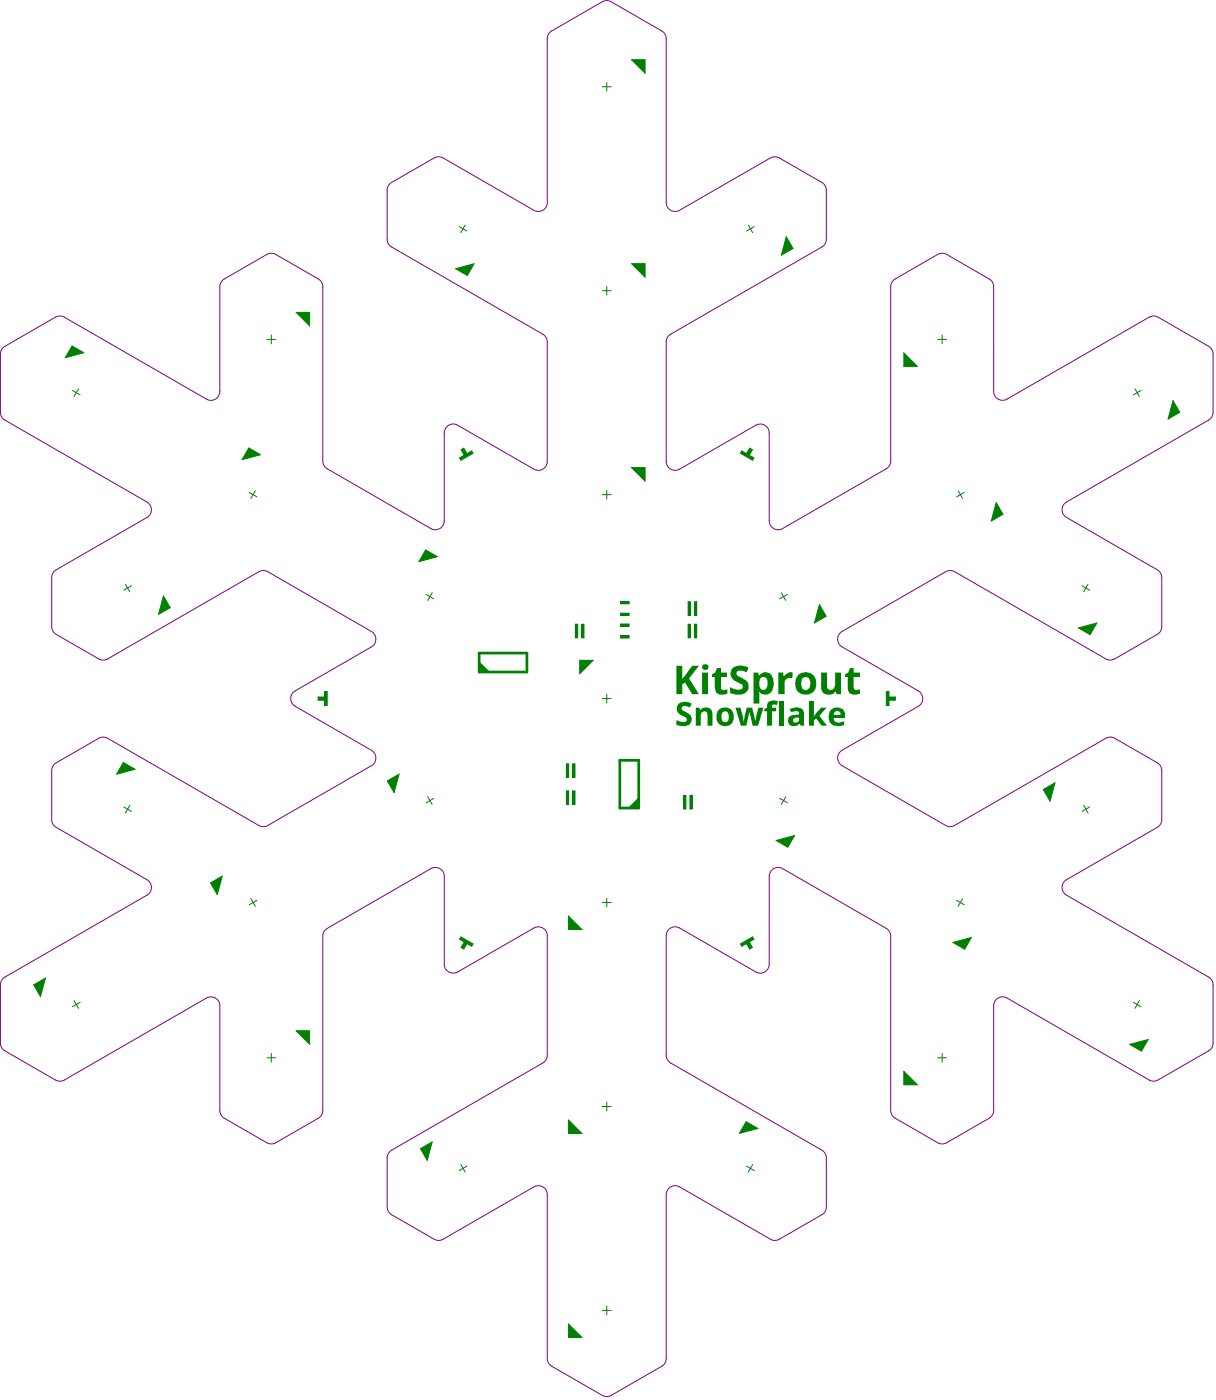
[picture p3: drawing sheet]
<svg xmlns="http://www.w3.org/2000/svg" width="228mm" height="262mm" viewBox="0 0 228 262" stroke-linecap="round" stroke-linejoin="round" font-family="sans-serif">
<path d="M9.7 117.5v-9.2a1.66 1.66 0 0 1 .8-1.5l17.1-9.8a1.66 1.66 0 0 0 0-2.9l-26.7-15.3a1.66 1.66 0 0 1-.8-1.5v-10.9a1.66 1.66 0 0 1 .8-1.5l9.5-5.4a1.67 1.67 0 0 1 1.7 0l26.6 15.3a1.66 1.66 0 0 0 2.5-1.4v-19.7a1.67 1.67 0 0 1 .8-1.4l8-4.6a1.66 1.66 0 0 1 1.7 0l8 4.6a1.66 1.66 0 0 1 .8 1.4v32.7a1.67 1.67 0 0 0 .8 1.5l19.5 11.2a1.66 1.66 0 0 0 2.5-1.4v-16.6a1.66 1.66 0 0 1 2.5-1.4l14.3 8.3a1.66 1.66 0 0 0 2.5-1.5v-22.4a1.67 1.67 0 0 0-.9-1.4l-28.3-16.4a1.66 1.66 0 0 1-.8-1.4v-9.3a1.66 1.66 0 0 1 .8-1.4l8-4.6a1.67 1.67 0 0 1 1.6 0l17.1 9.8a1.66 1.66 0 0 0 2.5-1.4v-30.8a1.66 1.66 0 0 1 .8-1.4l9.5-5.5a1.67 1.67 0 0 1 1.6 0l9.5 5.5a1.66 1.66 0 0 1 .9 1.4v30.8a1.66 1.66 0 0 0 2.5 1.4l17-9.8a1.67 1.67 0 0 1 1.6 0l8 4.6a1.66 1.66 0 0 1 .9 1.5v9.2a1.67 1.67 0 0 1-.9 1.4l-28.3 16.4a1.67 1.67 0 0 0-.8 1.4v22.4a1.66 1.66 0 0 0 2.5 1.5l14.3-8.3a1.66 1.66 0 0 1 2.5 1.4v16.6a1.67 1.67 0 0 0 2.5 1.4l19.4-11.2a1.66 1.66 0 0 0 .8-1.5v-32.7a1.67 1.67 0 0 1 .9-1.4l7.9-4.6a1.67 1.67 0 0 1 1.7 0l8 4.6a1.66 1.66 0 0 1 .8 1.4v19.7a1.66 1.66 0 0 0 2.5 1.4l26.7-15.3a1.67 1.67 0 0 1 1.6 0l9.5 5.4a1.66 1.66 0 0 1 .8 1.5v10.9a1.67 1.67 0 0 1-.8 1.4l-26.6 15.4a1.66 1.66 0 0 0 0 2.9l17 9.8a1.67 1.67 0 0 1 .8 1.5v9.2a1.66 1.66 0 0 1-.8 1.4l-8 4.6M178.9 107.2a1.67 1.67 0 0 0-1.7 0l-19.6 11.4a1.66 1.66 0 0 0 .2 2.7l14.7 8.5a1.66 1.66 0 0 1-.4 2.6l-14.5 8.4a1.66 1.66 0 0 0 .2 2.7l19.8 11.4a1.67 1.67 0 0 0 1.3-.1l28.7-16.5a1.66 1.66 0 0 1 1.3 .1l8.3 4.8a1.67 1.67 0 0 1 .5 1.3v9.5a1.67 1.67 0 0 1-.8 1.1l-17.3 10a1.66 1.66 0 0 0 .3 2.7l26.9 15.6a1.67 1.67 0 0 1 .5 1.2v11.3a1.67 1.67 0 0 1-.8 1.1l-9.8 5.6a1.66 1.66 0 0 1-1.3-.1l-26.9-15.5a1.66 1.66 0 0 0-2.3 1.5v20a1.66 1.66 0 0 1-.8 1.1l-8.3 4.8a1.67 1.67 0 0 1-1.4-.2l-8.2-4.8a1.67 1.67 0 0 1-.6-1.2v-33.1a1.66 1.66 0 0 0-.8-1.1l-19.7-11.3a1.66 1.66 0 0 0-2.2 1.6l-.1 16.9a1.66 1.66 0 0 1-2.4 1l-14.6-8.3a1.66 1.66 0 0 0-2.2 1.5v22.8a1.67 1.67 0 0 0 .8 1.1l28.6 16.5a1.66 1.66 0 0 1 .6 1.3l-.1 9.5a1.67 1.67 0 0 1-.8 1.1l-8.3 4.8a1.67 1.67 0 0 1-1.3-.2l-17.3-9.9a1.66 1.66 0 0 0-2.2 1.5l-.1 31.1a1.66 1.66 0 0 1-.8 1.1l-9.8 5.6a1.67 1.67 0 0 1-1.3-.1l-9.8-5.7a1.67 1.67 0 0 1-.5-1.2l-.1-31a1.66 1.66 0 0 0-2.4-1.2l-17.4 10a1.67 1.67 0 0 1-1.3-.2l-8.3-4.8a1.67 1.67 0 0 1-.5-1.2v-9.6a1.67 1.67 0 0 1 .8-1.1l28.6-16.5a1.66 1.66 0 0 0 .6-1.3l-.1-22.7a1.66 1.66 0 0 0-2.4-1.1l-14.8 8.4a1.66 1.66 0 0 1-2-1.6l-.1-16.8a1.66 1.66 0 0 0-2.4-1.2l-19.8 11.5a1.66 1.66 0 0 0-.5 1.2v33a1.67 1.67 0 0 1-.8 1.1l-8.3 4.8a1.67 1.67 0 0 1-1.4-.2l-8.3-4.8a1.66 1.66 0 0 1-.5-1.2v-19.9a1.66 1.66 0 0 0-2.5-1.2l-27 15.5a1.66 1.66 0 0 1-1.3-.1l-9.8-5.7a1.66 1.66 0 0 1-.5-1.2v-11.3a1.66 1.66 0 0 1 .8-1.1l26.9-15.6a1.66 1.66 0 0 0-.2-2.7l-17.4-10a1.66 1.66 0 0 1-.5-1.2v-9.6a1.66 1.66 0 0 1 .8-1.1l8.3-4.7a1.66 1.66 0 0 1 1.4 .1l28.6 16.5a1.66 1.66 0 0 0 1.4-.1l19.7-11.4a1.66 1.66 0 0 0-.3-2.7l-14.6-8.6a1.66 1.66 0 0 1 .3-2.6l14.6-8.4a1.66 1.66 0 0 0-.3-2.7l-19.7-11.4a1.66 1.66 0 0 0-1.4 .2l-28.6 16.5a1.66 1.66 0 0 1-1.4-.2l-8.3-4.8a1.66 1.66 0 0 1-.5-1.2M178.9 107.2l28.4 16.3M207.3 123.5a1.66 1.66 0 0 0 1.6 0" fill="none" stroke="#800080" stroke-width=".19"/>
<g fill="#008000">
<path d="M23.1 142.9l2.2 1.3-3.4 .9z"/>
<path d="M55.5 193.2h2.5v2.6z"/>
<path d="M59.6 130.7h1.2v-1h.5v2.6h-.5v-1h-1.2z"/>
<path d="M55.5 58.6h2.5v2.5z"/>
<path d="M78.8 215.4l2.2-1.3-.9 3.4z"/>
</g>
<path d="M106.4 143.2v2.5M106.4 148.3v2.5M107.5 143.2v2.5M107.5 148.3v2.5" fill="none" stroke="#008000" stroke-width=".42"/>
<g fill="#008000">
<path d="M117.7 151.5l2-2v2z"/>
<path d="M116.3 119.2h1.6v.4h-1.6z"/>
<path d="M116.3 117h1.6v.4h-1.6z"/>
<path d="M116.3 115h1.6v.4h-1.6z"/>
<path d="M116.3 112.8h1.6v.4h-1.6z"/>
<path d="M118.4 87.7h2.5v2.5z"/>
<path d="M118.4 11.2h2.5v2.5z"/>
</g>
<path d="M130.4 112.8v2.5M128.3 149.1v2.6M129.5 149.1v2.6" fill="none" stroke="#008000" stroke-width=".42"/>
<g fill="#008000">
<path d="M139.8 210.3l2.2 1.3-3.4 .9z"/>
<path d="M138.8 177l2.2-1.3 .3 .4-.9 .5 .6 1-.5 .3-.6-1-.9 .5z"/>
<path d="M145.5 157.6l3.4-1-1.3 2.2z"/>
<path d="M153.6 113.3l1.2 2.2-2.2 1.3z"/>
<path d="M166.1 129.7h.5v1h1.2v.6h-1.2v1h-.5z"/>
<path d="M178.6 176.7l3.5-.9-1.3 2.2z"/>
<path d="M186.7 94.2l1.3 2.2-2.2 1.3z"/>
<path d="M211.7 195.8l3.5-.9-1.3 2.2z"/>
<path d="M30.6 111.7l1.3 2.2-2.2 1.3z"/>
<path d="M72.6 146.4l2.2-1.3-.9 3.5z"/>
<path d="M89.8 124l2 2h-2z"/>
</g>
<path d="M108 117v2.6M109.2 117v2.6" fill="none" stroke="#008000" stroke-width=".42"/>
<path d="M118.4 49.4h2.5v2.6z" fill="#008000"/>
<path d="M130.4 117v2.6" fill="none" stroke="#008000" stroke-width=".42"/>
<g fill="#008000">
<path d="M139 84.5l.9 .5 .6-1 .5 .3-.6 1 .9 .5-.3 .5-2.2-1.3z"/>
<path d="M147.4 44.4l1.2 2.2-2.2 1.2z"/>
<path d="M219.8 75.1l1.3 2.2-2.2 1.3z"/>
<path d="M13.5 64.9l2.2 1.2-3.5 1z"/>
<path d="M86.4 175.7l2.3 1.3-.3 .4-.9-.5-.6 1-.5-.3 .6-1-.9-.5z"/>
<path d="M79.8 103.1l2.2 1.3-3.5 .9z"/>
<path d="M106.5 248.2l2.6 2.5h-2.6z"/>
<path d="M106.5 210l2.6 2.5h-2.6z"/>
</g>
<path d="M129.2 112.8v2.5" fill="none" stroke="#008000" stroke-width=".42"/>
<g fill="#008000">
<path d="M169.4 200.8l2.5 2.6h-2.5z"/>
<path d="M169.4 66.2l2.5 2.5h-2.5z"/>
<path d="M195.5 148l2.2-1.2-.9 3.4z"/>
<path d="M6.3 184.6l2.2-1.2-.9 3.4z"/>
<path d="M39.5 165.5l2.2-1.2-1 3.4z"/>
<path d="M46.6 84l2.2 1.3-3.4 .9z"/>
<path d="M86.4 84.3l.5-.3 .6 1 .9-.5 .3 .5-2.3 1.3-.3-.5 .9-.5z"/>
<path d="M85.4 50.4l3.4-.9-1.2 2.1z"/>
<path d="M106.5 171.7l2.6 2.6h-2.6z"/>
</g>
<path d="M129.2 117v2.6" fill="none" stroke="#008000" stroke-width=".42"/>
<g fill="#008000">
<path d="M108.6 123.8h2.6l-2.6 2.5z"/>
<path d="M202.1 117.7l3.5-.9-1.3 2.2z"/>
</g>
<g fill="none" stroke="#008000" stroke-width=".19">
<path d="M112.9 16.3h1.6M113.7 15.4v1.7M118.4 11.2h2.5v2.5zM55.5 58.6h2.5v2.5zM85.4 50.4l3.4-.9-1.2 2.1zM86.1 42.5l1.4 .8M87.2 42.2l-.8 1.4M112.9 54.5h1.6M113.7 53.7v1.6M118.4 49.4h2.5v2.6zM140.2 42.2l.9 1.4M141.4 42.5l-1.5 .8"/>
<path d="M147.4 44.4l1.2 2.2-2.2 1.2zM13.5 64.9l2.2 1.2-3.5 1zM13.6 73.2l1.4 .8M14.7 72.9l-.8 1.4M50 63.6h1.7M50.8 62.8v1.7M169.4 66.2l2.5 2.5h-2.5zM175.7 63.6h1.7M176.6 62.8v1.7M212.7 72.9l.8 1.4M213.8 73.2l-1.4 .8M219.8 75.1l1.3 2.2-2.2 1.3z"/>
<path d="M46.6 84l2.2 1.3-3.4 .9zM46.7 92.3l1.5 .8M47.9 92l-.9 1.5M86.4 84.3l.5-.3 .6 1 .9-.5 .3 .5-2.3 1.3-.3-.5 .9-.5zM112.9 92.7h1.6M113.7 91.9v1.7M118.4 87.7h2.5v2.5zM139 84.5l.9 .5 .6-1 .5 .3-.6 1 .9 .5-.3 .5-2.2-1.3zM179.6 92l.8 1.5M180.7 92.3l-1.4 .8M186.7 94.2l1.3 2.2-2.2 1.3zM23.5 109.5l.8 1.5"/>
<path d="M24.6 109.8l-1.4 .9M30.6 111.7l1.3 2.2-2.2 1.3zM79.8 103.1l2.2 1.3-3.5 .9zM79.9 111.4l1.4 .9M81 111.1l-.8 1.5M107.8 117h.5v2.6h-.5zM109 117h.4v2.6h-.4zM116.3 119.2h1.6v.4h-1.6zM116.3 112.8h1.6v.4h-1.6zM116.3 115h1.6v.4h-1.6zM116.3 117h1.6v.4h-1.6zM129 117h.4v2.6h-.4z"/>
<path d="M129 112.8h.4v2.5h-.4zM130.1 117h.5v2.6h-.5zM130.1 112.8h.5v2.5h-.5zM146.4 111.1l.9 1.5M147.6 111.4l-1.5 .9M153.6 113.3l1.2 2.2-2.2 1.3zM202.1 117.7l3.5-.9-1.3 2.2zM202.8 109.8l1.4 .9M203.9 109.5l-.8 1.5M59.6 130.7h1.2v-1h.5v2.6h-.5v-1h-1.2zM108.6 123.8h2.6l-2.6 2.5zM112.9 131h1.6"/>
<path d="M113.7 130.1v1.7M166.1 129.7h.5v1h1.2v.6h-1.2v1h-.5zM23.1 142.9l2.2 1.3-3.4 .9zM23.2 151.3l1.4 .8M24.3 151l-.8 1.4M72.6 146.4l2.2-1.3-.9 3.5zM80.2 149.4l.8 1.4M81.3 149.7l-1.4 .8M106.1 148.3h.5v2.5h-.5zM106.1 143.2h.5v2.5h-.5zM107.3 143.2h.5v2.5h-.5zM107.3 148.3h.5v2.5h-.5z"/>
<path d="M128.1 149.1h.4v2.6h-.4zM129.3 149.1h.4v2.6h-.4zM145.5 157.6l3.4-1-1.3 2.2zM146.1 149.7l1.5 .8M147.3 149.4l-.9 1.4M195.5 148l2.2-1.2-.9 3.4zM203.1 151l.8 1.4M204.2 151.3l-1.4 .8M39.5 165.5l2.2-1.2-1 3.4zM47 168.5l.9 1.4M48.2 168.8l-1.5 .8M86.4 175.7l2.3 1.3-.3 .4-.9-.5-.6 1-.5-.3 .6-1-.9-.5z"/>
<path d="M106.5 171.7l2.6 2.6h-2.6zM112.9 169.2h1.6M113.7 168.4v1.6M138.8 177l2.2-1.3 .3 .4-.9 .5 .6 1-.5 .3-.6-1-.9 .5zM178.6 176.7l3.5-.9-1.3 2.2zM179.3 168.8l1.4 .8M180.4 168.5l-.8 1.4M6.3 184.6l2.2-1.2-.9 3.4zM13.9 187.6l.8 1.4M15 187.9l-1.4 .8M50 198.3h1.7M50.8 197.5v1.6"/>
<path d="M55.5 193.2h2.5v2.6zM175.7 198.3h1.7M176.6 197.5v1.6M211.7 195.8l3.5-.9-1.3 2.2zM212.4 187.9l1.4 .8M213.5 187.6l-.8 1.4M78.8 215.4l2.2-1.3-.9 3.4zM86.4 218.3l.8 1.5M87.5 218.6l-1.4 .9M106.5 210l2.6 2.5h-2.6zM112.9 207.4h1.6M113.7 206.6v1.7"/>
<path d="M139.8 210.3l2.2 1.3-3.4 .9zM139.9 218.6l1.5 .9M141.1 218.3l-.9 1.5M169.4 200.8l2.5 2.6h-2.5zM106.5 248.2l2.6 2.5h-2.6zM112.9 245.7h1.6M113.7 244.8v1.7"/>
</g>
<path d="M89.8 122.4h9v3.6h-9zM116.2 142.5h3.5v9h-3.5z" fill="none" stroke="#008000" stroke-width=".51"/>
<g fill="#008000">
<path d="M126.8 124.8h1.1v2.5l1.8-2.5h1.3l-1.9 2.4 1.9 2.9h-1.3l-1.3-2.2-.5 .4v1.8h-1.1z"/>
<path d="M134.4 125.2h.7v.9h1.1v.8h-1.1v2a.32 .32 0 0 0 .4 .4l.2 .1 .6-.2v.9a2.05 2.05 0 0 1-2.1-.3l-.2-.9v-2h-.6v-.5l.6-.3z"/>
<path d="M137.1 125.5a2.51 2.51 0 0 1 3.2-.3l-.4 .8a2.23 2.23 0 0 0-1.7-.2v.1a.66 .66 0 0 0 .5 1l.4 .2a1.78 1.78 0 0 1 1.2 1.8 1.59 1.59 0 0 1-1.6 1.3h-.9l-1-.3v-1h.2a1.97 1.97 0 0 0 2.2 .1v-.1a.68 .68 0 0 0-.6-.8 2.65 2.65 0 0 1-1.7-1.6z"/>
<path d="M145.9 126.1h.8l.3 .7a1.35 1.35 0 0 1 1.6-.7l-.1 1a1.06 1.06 0 0 0-1.4 1v2h-1.2z"/>
<path d="M153.9 126.1h1.1v2.4a.71 .71 0 0 0 .5 .8 .71 .71 0 0 0 .8-.4l.2-.4v-2.4h1.1v4h-.8l-.2-.5a1.61 1.61 0 0 1-2.4 .1l-.3-.5z"/>
<path d="M159.3 125.2h.7v.9h1.2v.8h-1.2v2a.43 .43 0 0 0 .4 .5l.8-.2v.9l-.8 .1a1.39 1.39 0 0 1-1.4-.6l-.1-2.7h-.5v-.5l.6-.3z"/>
<path d="M127.1 132a2.31 2.31 0 0 1 2.5-.1l-.4 .7a1.02 1.02 0 0 0-1.4 .1l-.1 .1 .2 .4 .3 .2a1.73 1.73 0 0 1 1.4 1.6 1.61 1.61 0 0 1-2.2 1.1l-.6-.2v-.9h.1a1.49 1.49 0 0 0 1.8 .1v-.2a1.64 1.64 0 0 0-1.2-.9 1.3 1.3 0 0 1-.4-2z"/>
<path d="M130.4 132.7h.7l.1 .4a1.27 1.27 0 0 1 1.5-.4 1.27 1.27 0 0 1 .8 1.2v2.2h-.9v-2a.64 .64 0 0 0-.6-.8 .64 .64 0 0 0-.7 .8v2h-.9z"/>
<path d="M137.8 132.7h1l.5 1.7 .1 .9 .6-2.6h1l.6 2.6 .5-2.6h1l-1 3.4h-1l-.6-2.7-.6 2.7h-1z"/>
<path d="M144 131.6l.8-.3 .9 .1-.1 .8h-.2a.46 .46 0 0 0-.6-.1 .46 .46 0 0 0-.1 .6h.7v.7h-.7v2.7h-.9v-2.7h-.6v-.5l.6-.2v-.5z"/>
<path d="M146 131.4h1v4.7h-1z"/>
<path d="M151.6 131.4h.9v2.9l1.4-1.6h1l-1.3 1.5 1.4 1.9h-1l-1-1.4-.5 .3v1.1h-.9z"/>
<path d="M131.8 124.7a.56 .56 0 0 1 .9 .1 .56 .56 0 0 1-.5 .8 .54 .54 0 0 1-.6-.3 .54 .54 0 0 1 .2-.6zM131.6 126.1h1.1v4h-1.1z"/>
<path d="M141.2 126.1h.9l.1 .5a1.44 1.44 0 0 1 2.5 .2 2.71 2.71 0 0 1-.5 3.3 1.65 1.65 0 0 1-2-.4l.1 2.2h-1.1zM142.4 127.3l-.1 .7a.9 .9 0 0 0 .1 1 .9 .9 0 0 0 .9 .3 1.66 1.66 0 0 0 .2-2.2l-.2-.2h-.4z"/>
<path d="M150.4 127.1l-.2 .6v.8a.81 .81 0 0 0 .7 .9 .81 .81 0 0 0 .9-.7 1.2 1.2 0 0 0-.9-1.8zM149.6 126.5a2.05 2.05 0 0 1 3.3 .9 2.28 2.28 0 0 1-.6 2.4 2 2 0 0 1-2.4 .2 2 2 0 0 1-.8-2.3z"/>
<path d="M135.4 133.5a1.59 1.59 0 0 0 .2 1.9 .86 .86 0 0 0 1-1.2v-.1a.73 .73 0 0 0-.4-.7 .73 .73 0 0 0-.8 .1zM134.7 133a1.76 1.76 0 0 1 2.3 .1 1.76 1.76 0 0 1 .3 2.2 1.67 1.67 0 0 1-2.1 .7 1.67 1.67 0 0 1-.9-2.1z"/>
<path d="M148 132.9h.1a1.88 1.88 0 0 1 2.5 .4l.1 2.8h-.6l-.3-.5a1.29 1.29 0 0 1-2.1-.1 1.18 1.18 0 0 1 1.5-1.5l.6-.1a.45 .45 0 0 0-.2-.5 .45 .45 0 0 0-.5 0l-.8 .1zM148.7 134.8a.57 .57 0 0 0 .5 .7 .57 .57 0 0 0 .6-.7v-.3h-.7z"/>
<path d="M156.3 133.5v.5h1.2a.65 .65 0 0 0-.3-.7 .65 .65 0 0 0-.9 .2zM155.7 133.1a1.62 1.62 0 0 1 2-.3l.3 .2 .4 .7v.9h-2.1a.97 .97 0 0 0 1.5 .8l.4-.2v.7a2.05 2.05 0 0 1-2.8-.7 2.85 2.85 0 0 1 .3-2.1z"/>
</g>
</svg>
